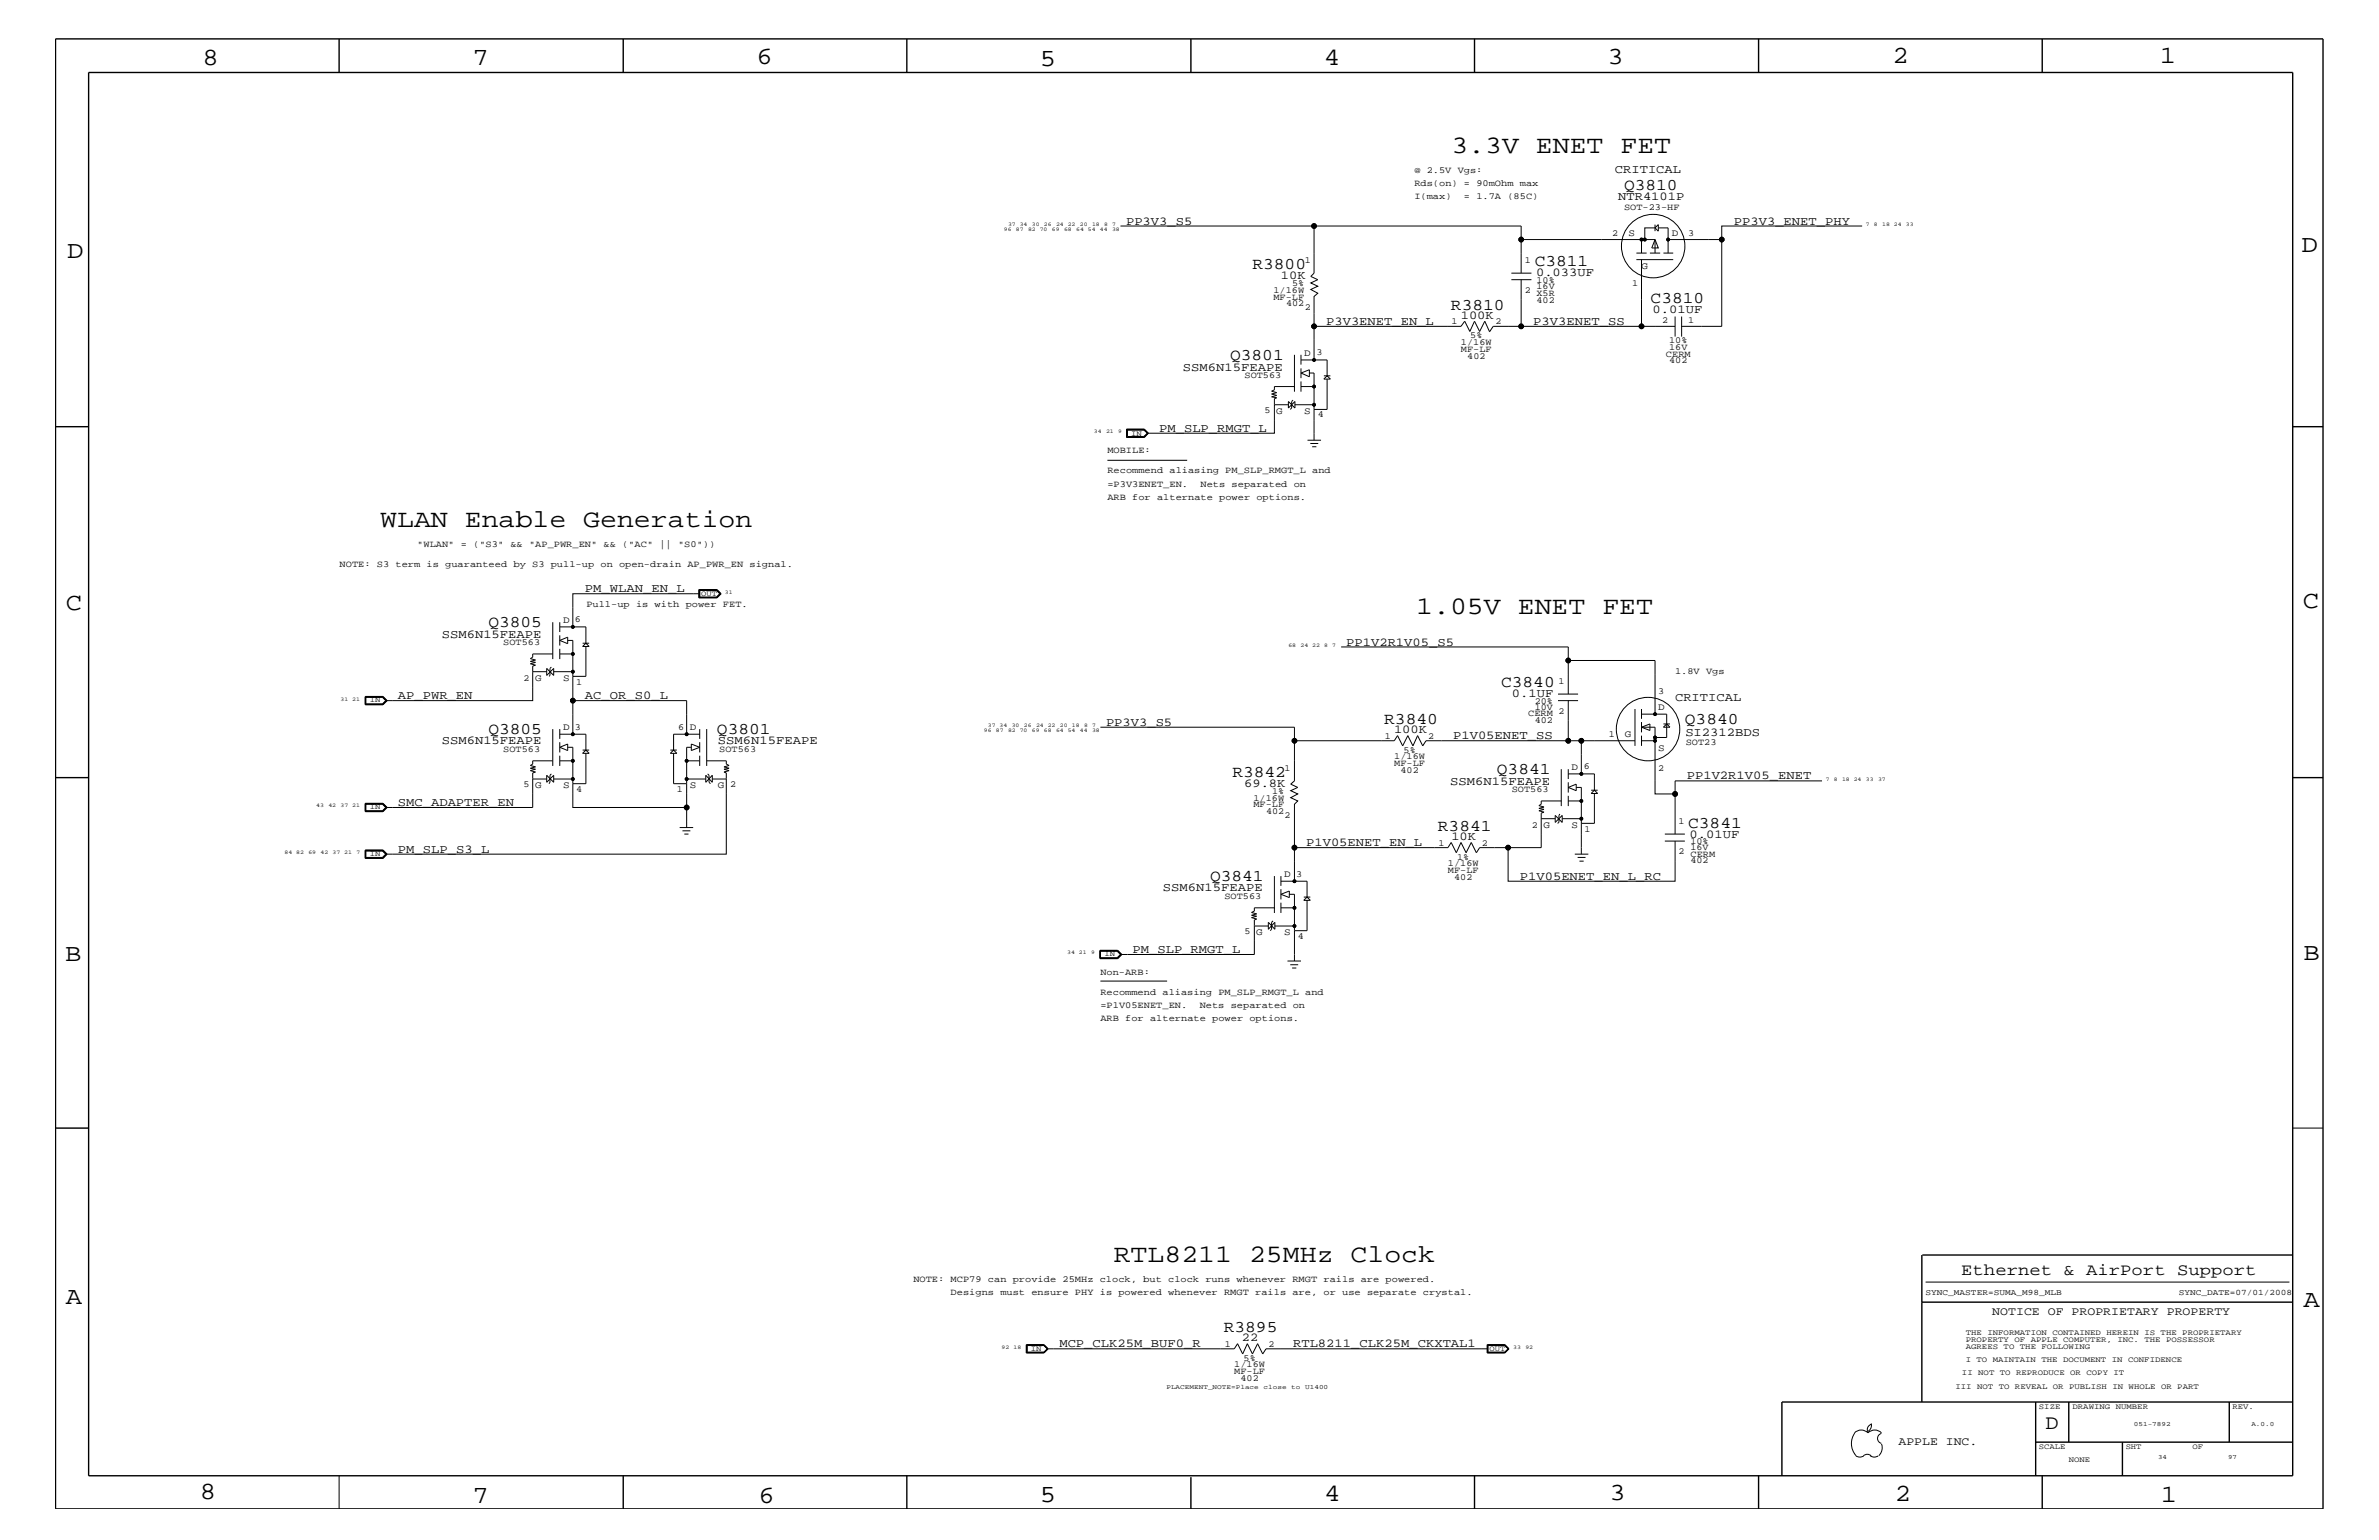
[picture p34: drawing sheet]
<svg xmlns="http://www.w3.org/2000/svg" width="432mm" height="279mm" viewBox="0 0 432 279" stroke-linecap="round" stroke-linejoin="round" font-family="sans-serif">
<defs><g id="words">
<g font-size="4.6">
<text x="263.4" y="27.7">3.3V ENET FET</text>
<text x="69" y="95.6">WLAN Enable Generation</text>
<text x="257" y="111.4">1.05V ENET FET</text>
<text x="202.1" y="229">RTL8211 25MHz Clock</text>
</g>
<g font-size="4.5">
<text x="36.7" y="11.7">8</text>
<text x="85.8" y="11.7">7</text>
<text x="137.3" y="11.5">6</text>
<text x="240.3" y="11.7">4</text>
<text x="291.8" y="11.5">3</text>
<text x="343.5" y="11.5">2</text>
<text x="392" y="11.5">1</text>
<text x="188.7" y="12.1">5</text>
<text x="12.2" y="46.8">D</text>
<text x="417.7" y="45.7">D</text>
<text x="11.9" y="110.6">C</text>
<text x="418" y="110.3">C</text>
<text x="11.9" y="174.3">B</text>
<text x="418.1" y="174.2">B</text>
<text x="11.9" y="236.7">A</text>
<text x="418.1" y="237.1">A</text>
<text x="36.2" y="271.9">8</text>
<text x="85.8" y="272.7">7</text>
<text x="137.7" y="272.7">6</text>
<text x="188.7" y="272.5">5</text>
<text x="240.4" y="272.3">4</text>
<text x="292.1" y="272.2">3</text>
<text x="343.9" y="272.3">2</text>
<text x="392.2" y="272.6">1</text>
</g>
<text font-size="3.7" x="371.3" y="259.3">D</text>
<g font-size="3">
<text x="294.8" y="34.4">Q3810</text>
<text x="227.3" y="48.8">R3800</text>
<text x="278.6" y="48.3">C3811</text>
<text x="263.4" y="56.2">R3810</text>
<text x="299.6" y="55">C3810</text>
<text x="223.3" y="65.3">Q3801</text>
<text x="88.6" y="113.7">Q3805</text>
<text x="272.5" y="124.7">C3840</text>
<text x="251.2" y="131.3">R3840</text>
<text x="305.8" y="131.3">Q3840</text>
<text x="88.6" y="133.2">Q3805</text>
<text x="130.1" y="133.2">Q3801</text>
<text x="223.7" y="140.9">R3842</text>
<text x="271.7" y="140.4">Q3841</text>
<text x="261" y="150.7">R3841</text>
<text x="306.4" y="150.1">C3841</text>
<text x="219.6" y="159.9">Q3841</text>
<text x="356" y="231.3">Ethernet &amp; AirPort Support</text>
<text x="222.1" y="241.7">R3895</text>
</g>
<g font-size="2.2">
<text x="293.1" y="31.4">CRITICAL</text>
<text x="204.4" y="40.8">PP3V3_S5</text>
<text x="293.7" y="36.4">NTR4101P</text>
<text x="314.7" y="40.8">PP3V3_ENET_PHY</text>
<text x="232.5" y="50.7">10K</text>
<text x="278.8" y="50.2">0.033UF</text>
<text x="240.7" y="59">P3V3ENET_EN_L</text>
<text x="265.1" y="57.9">100K</text>
<text x="278.3" y="59">P3V3ENET_SS</text>
<text x="299.9" y="56.8">0.01UF</text>
<text x="214.7" y="67.3">SSM6N15FEAPE</text>
<text x="210.4" y="78.3">PM_SLP_RMGT_L</text>
<text x="106.2" y="107.5">PM_WLAN_EN_L</text>
<text x="80.2" y="115.7">SSM6N15FEAPE</text>
<text x="244.3" y="117.2">PP1V2R1V05_S5</text>
<text x="72.2" y="126.9">AP_PWR_EN</text>
<text x="106.2" y="126.9">AC_OR_S0_L</text>
<text x="200.7" y="131.7">PP3V3_S5</text>
<text x="274.4" y="126.5">0.1UF</text>
<text x="304" y="127.1">CRITICAL</text>
<text x="80.2" y="135.1">SSM6N15FEAPE</text>
<text x="130.3" y="135.1">SSM6N15FEAPE</text>
<text x="253" y="133">100K</text>
<text x="263.7" y="134.1">P1V05ENET_SS</text>
<text x="305.9" y="133.5">SI2312BDS</text>
<text x="225.8" y="142.8">69.8K</text>
<text x="263.2" y="142.4">SSM6N15FEAPE</text>
<text x="306.2" y="141.4">PP1V2R1V05_ENET</text>
<text x="72.2" y="146.2">SMC_ADAPTER_EN</text>
<text x="72.2" y="154.7">PM_SLP_S3_L</text>
<text x="237.1" y="153.5">P1V05ENET_EN_L</text>
<text x="263.4" y="152.4">10K</text>
<text x="306.7" y="152">0.01UF</text>
<text x="211.1" y="161.7">SSM6N15FEAPE</text>
<text x="275.8" y="159.6">P1V05ENET_EN_L_RC</text>
<text x="205.6" y="172.9">PM_SLP_RMGT_L</text>
<text x="192.3" y="244.5">MCP_CLK25M_BUF0_R</text>
<text x="225.4" y="243.4">22</text>
<text x="234.7" y="244.5">RTL8211_CLK25M_CKXTAL1</text>
</g>
<g font-size="2.1">
<text x="361.6" y="238.6">NOTICE OF PROPRIETARY PROPERTY</text>
<text x="344.6" y="262.2">APPLE INC.</text>
</g>
<g font-size="1.8">
<text x="295.6" y="42.9">S</text>
<text x="303.4" y="42.9">D</text>
<text x="297.9" y="48.9">G</text>
<text x="236.7" y="64.5">D</text>
<text x="231.6" y="75.1">G</text>
<text x="236.7" y="75.1">S</text>
<text x="102.2" y="113.1">D</text>
<text x="97.1" y="123.6">G</text>
<text x="102.2" y="123.6">S</text>
<text x="301" y="128.9">D</text>
<text x="102.2" y="132.4">D</text>
<text x="125.2" y="132.4">D</text>
<text x="294.9" y="133.8">G</text>
<text x="301" y="136.2">S</text>
<text x="97.1" y="143">G</text>
<text x="102.2" y="143">S</text>
<text x="125.2" y="143">S</text>
<text x="130.3" y="143">G</text>
<text x="285.2" y="139.7">D</text>
<text x="280.2" y="150.2">G</text>
<text x="285.2" y="150.2">S</text>
<text x="233.1" y="159.1">D</text>
<text x="228" y="169.7">G</text>
<text x="233.1" y="169.7">S</text>
</g>
<g font-size="1.7">
<text x="256.7" y="33.7">Rds(on) = 90mOhm max</text>
<text x="256.7" y="31.4">@ 2.5V Vgs:</text>
<text x="256.7" y="36.2">I(max)</text>
<text x="265.7" y="36.2">= 1.7A (85C)</text>
<text x="294.8" y="38">SOT-23-HF</text>
<text x="236.8" y="47.7">1</text>
<text x="276.8" y="47.7">1</text>
<text x="292.6" y="42.9">2</text>
<text x="306.4" y="42.9">3</text>
<text x="231.1" y="53.2">1/16W</text>
<text x="234.5" y="51.9">5%</text>
<text x="276.8" y="53.2">2</text>
<text x="278.9" y="52.4">16V</text>
<text x="278.9" y="51.3">10%</text>
<text x="278.9" y="53.6">X5R</text>
<text x="296.2" y="51.9">1</text>
<text x="231.1" y="54.4">MF-LF</text>
<text x="233.4" y="55.6">402</text>
<text x="236.8" y="56.2">2</text>
<text x="263.5" y="58.9">1</text>
<text x="271.4" y="58.9">2</text>
<text x="278.9" y="54.9">402</text>
<text x="301.7" y="58.6">2</text>
<text x="306.4" y="58.6">1</text>
<text x="238.9" y="64.5">3</text>
<text x="265.2" y="62.6">1/16W</text>
<text x="265.2" y="63.9">MF-LF</text>
<text x="266.3" y="65.1">402</text>
<text x="266.9" y="61.4">5%</text>
<text x="302.4" y="64.7">CERM</text>
<text x="303" y="63.4">16V</text>
<text x="303" y="62.3">10%</text>
<text x="303" y="65.9">402</text>
<text x="225.9" y="68.5">SOT563</text>
<text x="229.5" y="75">5</text>
<text x="239.2" y="75.7">4</text>
<text x="201" y="82.2">MOBILE:</text>
<text x="201" y="88.3">=P3V3ENET_EN.</text>
<text x="201" y="85.9">Recommend aliasing PM_SLP_RMGT_L and</text>
<text x="217.9" y="88.3">Nets separated on</text>
<text x="201" y="90.7">ARB for alternate power options.</text>
<text x="75.7" y="99.3">&quot;WLAN&quot; = (&quot;S3&quot; &amp;&amp; &quot;AP_PWR_EN&quot; &amp;&amp; (&quot;AC&quot; || &quot;S0&quot;))</text>
<text x="61.6" y="102.9">NOTE: S3 term is guaranteed by S3 pull-up on open-drain AP_PWR_EN signal.</text>
<text x="104.3" y="112.9">6</text>
<text x="106.4" y="110.2">Pull-up is with power FET.</text>
<text x="91.4" y="117">SOT563</text>
<text x="95" y="123.5">2</text>
<text x="104.6" y="124.2">1</text>
<text x="282.9" y="124.1">1</text>
<text x="301" y="125.9">3</text>
<text x="304" y="122.3">1.8V Vgs</text>
<text x="277.4" y="130">CERM</text>
<text x="278.6" y="128.8">10V</text>
<text x="278.6" y="127.7">20%</text>
<text x="278.6" y="131.3">402</text>
<text x="282.9" y="129.6">2</text>
<text x="91.4" y="136.4">SOT563</text>
<text x="104.3" y="132.4">3</text>
<text x="123.1" y="132.4">6</text>
<text x="130.6" y="136.4">SOT563</text>
<text x="251.4" y="134.1">1</text>
<text x="253.1" y="137.8">1/16W</text>
<text x="254.8" y="136.6">5%</text>
<text x="259.2" y="134.1">2</text>
<text x="292" y="133.8">1</text>
<text x="306" y="135.2">SOT23</text>
<text x="95" y="142.9">5</text>
<text x="104.6" y="143.6">4</text>
<text x="122.9" y="143.6">1</text>
<text x="132.5" y="142.9">2</text>
<text x="233.2" y="139.8">1</text>
<text x="253.1" y="139">MF-LF</text>
<text x="254.2" y="140.2">402</text>
<text x="274.4" y="143.7">SOT563</text>
<text x="287.4" y="139.6">6</text>
<text x="301" y="139.8">2</text>
<text x="227.5" y="145.3">1/16W</text>
<text x="227.5" y="146.5">MF-LF</text>
<text x="229.8" y="147.7">402</text>
<text x="230.9" y="144">1%</text>
<text x="233.2" y="148.4">2</text>
<text x="304.6" y="149.5">1</text>
<text x="261.1" y="153.4">1</text>
<text x="264.5" y="156">1%</text>
<text x="269" y="153.4">2</text>
<text x="278" y="150.1">2</text>
<text x="287.6" y="150.9">1</text>
<text x="304.6" y="155">2</text>
<text x="306.8" y="154.3">16V</text>
<text x="306.8" y="153.2">10%</text>
<text x="306.8" y="155.5">CERM</text>
<text x="235.3" y="159">3</text>
<text x="262.8" y="157.2">1/16W</text>
<text x="262.8" y="158.4">MF-LF</text>
<text x="263.9" y="159.6">402</text>
<text x="306.8" y="156.7">402</text>
<text x="222.2" y="163.1">SOT563</text>
<text x="225.9" y="169.5">5</text>
<text x="235.5" y="170.3">4</text>
<text x="199.7" y="176.8">Non-ARB:</text>
<text x="199.7" y="185.3">ARB for alternate power options.</text>
<text x="199.7" y="180.5">Recommend aliasing PM_SLP_RMGT_L and</text>
<text x="199.7" y="182.9">=P1V05ENET_EN.</text>
<text x="217.8" y="182.9">Nets separated on</text>
<text x="165.8" y="232.6">NOTE: MCP79 can provide 25MHz clock, but clock runs whenever RMGT rails are powered.</text>
<text x="172.5" y="235">Designs must ensure PHY is powered whenever RMGT rails are, or use separate crystal.</text>
<text x="222.3" y="244.4">1</text>
<text x="230.2" y="244.4">2</text>
<text x="224" y="248.1">1/16W</text>
<text x="224" y="249.3">MF-LF</text>
<text x="225.2" y="250.6">402</text>
<text x="225.7" y="246.9">5%</text>
</g>
<g font-size="1.5">
<text x="349.5" y="235">SYNC_MASTER=SUMA_M98_MLB</text>
<text x="395.5" y="235">SYNC_DATE=07/01/2008</text>
</g>
<g font-size="1.4">
<text x="205.3" y="79">IN</text>
<text x="127.3" y="108.1">OUT</text>
<text x="67.1" y="127.5">IN</text>
<text x="67.1" y="146.8">IN</text>
<text x="67.1" y="155.4">IN</text>
<text x="200.5" y="173.5">IN</text>
<text x="187.1" y="245.1">IN</text>
<text x="270.3" y="245.1">OUT</text>
<text x="356.8" y="242.3">THE INFORMATION CONTAINED HEREIN IS THE PROPRIETARY</text>
<text x="356.8" y="243.5">PROPERTY OF APPLE COMPUTER, INC. THE POSSESSOR</text>
<text x="356.8" y="244.7">AGREES TO THE FOLLOWING</text>
<text x="354.9" y="252">III NOT TO REVEAL OR PUBLISH IN WHOLE OR PART</text>
<text x="356.1" y="249.5">II NOT TO REPRODUCE OR COPY IT</text>
<text x="356.8" y="247.1">I TO MAINTAIN THE DOCUMENT IN CONFIDENCE</text>
<text x="370.1" y="255.6">SIZE</text>
<text x="376.2" y="255.6">DRAWING NUMBER</text>
<text x="405.2" y="255.6">REV.</text>
<text x="370.1" y="262.9">SCALE</text>
<text x="385.8" y="262.9">SHT</text>
<text x="397.9" y="262.9">OF</text>
<text x="375.5" y="265.3">NONE</text>
</g>
<g font-size="1.2">
<text x="211.7" y="252">PLACEMENT_NOTE=Place</text>
<text x="229.3" y="252">close</text>
<text x="234.4" y="252">to</text>
<text x="236.9" y="252">U1400</text>
<text x="387.3" y="258.7">051-7892</text>
<text x="408.6" y="258.7">A.0.0</text>
<text x="391.7" y="264.7">34</text>
<text x="404.4" y="264.7">97</text>
</g>
<g font-size="1">
<text x="182.2" y="41.9">96</text>
<text x="183" y="41">37 34</text>
<text x="184.4" y="41.9">87</text>
<text x="186.6" y="41.9">82 70</text>
<text x="187.3" y="41">30</text>
<text x="189.5" y="41">26</text>
<text x="190.9" y="41.9">69</text>
<text x="191.7" y="41">24 22</text>
<text x="193.1" y="41.9">68</text>
<text x="195.3" y="41.9">64 54</text>
<text x="196" y="41">20</text>
<text x="198.2" y="41">18</text>
<text x="199.6" y="41.9">44</text>
<text x="200.4" y="41">8</text>
<text x="201.8" y="41">7</text>
<text x="201.8" y="41.9">38</text>
<text x="338.7" y="41">7</text>
<text x="340.1" y="41">8</text>
<text x="341.6" y="41">18 24</text>
<text x="345.9" y="41">33</text>
<text x="198.5" y="78.6">34</text>
<text x="200.7" y="78.6">21</text>
<text x="202.9" y="78.6">9</text>
<text x="131.6" y="107.7">31</text>
<text x="233.8" y="117.4">68</text>
<text x="236.1" y="117.4">24 22</text>
<text x="240.4" y="117.4">8</text>
<text x="241.8" y="117.4">7</text>
<text x="61.8" y="127.1">31 21</text>
<text x="179.3" y="131.9">37 34</text>
<text x="183.6" y="131.9">30</text>
<text x="185.8" y="131.9">26</text>
<text x="188" y="131.9">24 22</text>
<text x="192.4" y="131.9">20</text>
<text x="194.6" y="131.9">18</text>
<text x="196.8" y="131.9">8</text>
<text x="198.2" y="131.9">7</text>
<text x="178.6" y="132.9">96</text>
<text x="180.8" y="132.9">87</text>
<text x="183" y="132.9">82 70</text>
<text x="187.3" y="132.9">69</text>
<text x="189.5" y="132.9">68</text>
<text x="191.7" y="132.9">64 54</text>
<text x="196" y="132.9">44</text>
<text x="198.2" y="132.9">38</text>
<text x="331.4" y="141.7">7</text>
<text x="332.8" y="141.7">8</text>
<text x="334.3" y="141.7">18 24</text>
<text x="338.7" y="141.7">33</text>
<text x="340.9" y="141.7">37</text>
<text x="57.4" y="146.5">43</text>
<text x="59.6" y="146.5">42</text>
<text x="61.8" y="146.5">37 21</text>
<text x="51.6" y="155">84 82</text>
<text x="56" y="155">69</text>
<text x="58.2" y="155">42</text>
<text x="60.4" y="155">37 21</text>
<text x="64.7" y="155">7</text>
<text x="193.7" y="173.2">34 21</text>
<text x="198" y="173.2">9</text>
<text x="181.8" y="244.7">92</text>
<text x="184" y="244.7">18</text>
<text x="274.7" y="244.7">33</text>
<text x="276.9" y="244.7">92</text>
</g>
</g></defs>
<g fill="none" stroke="#000" stroke-width=".18">
<path d="M203.4 41h72.7v2.5h24.3M238.5 41v8.6l-.6 .6 1.3 .5-1.3 .6 1.3 .6-1.3 .6 1.3 .7-.7 .6v5.4h26.7l.7-.9 .9 1.8 .8-1.8 1 1.8 .9-1.8 .8 1.8M238.5 59.2v6.1M274.3 50.7h3.7M274.3 49.6h3.7M276.1 43.5v6.1M276.1 50.7v8.5M297 45.9h1.9M297 47.1h6.7M297.9 47.1v12.1h6.1M297.9 43.5v2.4M297.9 59.2h-26.9l-.7 1"/>
<path d="M299.5 45.9h1.8M300.4 41.3l.6-.5v1.1l-.6-.6h-1.9v2.2M300.4 43.5l.6 1.5h-1.2zM300.4 40.8v1.1M300.4 43.5v2.4M301 41.3h1.8v4.6M301.9 45.9h1.8M304 57.4v3.7M305.2 57.4v3.7M312.5 43.5v15.7h-7.3M338 41h-25.5v2.5h-9.7M204.5 77.8h3.2l.7 .8-.7 .8h-3.2z"/>
<path d="M204.5 77.9h3.2l.7 .7-.7 .8M204.6 78h3.1l.6 .6-.6 .7h-3.1zM204.6 78v1.2h3l.7-.6M207.6 78l.7 .6M231.3 73.4h2.5M233.8 72.8v1.2l1.2-1.2v1.2zM234.7 72.6l-.3 .2v1.2l-.2 .3M235 70.1h-3.7v.6l-.5 .3 .9 .2-.9 .3 .9 .2-.9 .3 .9 .2-.4 .1v6.3h-23M235 64.4v6.7M235 73.4h3.5M236.1 65.3h4.8v2.9M236.1 64.4v1.8"/>
<path d="M236.1 66.8v1.8M236.1 69.2v1.9M236.1 70.1h2.4M236.1 67.7l1.6-.6v1.3zM237.3 79.9h2.5M237.7 67.7h.8v12.2M240.3 68.2h1.2M240.9 68.2l.6 .6h-1.2zM240.9 68.8v5.5h-2.4M201 83.5h14.5M237.8 80.5h1.5M238.2 81.1h.7"/>
<path d="M100.3 118.6h-3.6v.6l-.4 .3 .9 .2-.9 .3 .9 .2-.9 .2 .9 .3-.5 .1v6.3h-26.7M100.3 112.9v6.7M101.6 113.7h4.7v3M101.6 112.9v1.8M101.6 115.3v1.8M101.6 117.7v1.9M101.6 116.2l1.4-.6v1.2zM101.6 118.6h2.4M103 116.2h1v10.9M105.7 116.7h1.2M106.3 116.7l.6 .6h-1.2zM106.3 117.3v5.4h-2.3"/>
<path d="M126.8 107h3.3l.8 .7-.8 .8h-3.3zM126.9 107h3.2l.7 .7-.7 .7h-3.2zM127 107.7h-23v6M127 107.1h3l.6 .6-.6 .6h-3M127 107v1.4M130 107l.7 .7-.7 .7M243.4 117.4h41.2v2.4M66.3 126.4h3.2l.8 .7-.8 .8h-3.2zM66.3 126.4h3.2l.7 .7-.7 .7h-3.2M66.4 126.4v1.4M66.4 126.5h3l.6 .6M69.4 126.4l.7 .7-.7 .7"/>
<path d="M70 127.1l-.6 .6h-3M96.7 121.9h2.5M99.2 121.3v1.2l1.3-1.2v1.2zM100.1 121l-.3 .3v1.2l-.1 .2M100.3 138h-3.6v.6l-.4 .3 .9 .2-.9 .3 .9 .2-.9 .2 .9 .3-.5 .1v6.3h-26.7M100.3 132.3v6.7M100.5 121.9h3.5M101.6 133.2h4.7v2.9M101.6 132.3v1.8M101.6 134.6v1.9M101.6 137.1v1.9M101.6 138h2.4"/>
<path d="M101.6 135.6l1.4-.6v1.2zM103 135.6h1v10.9h20.6v-10.9h.9M104 133.2v-6.1h20.6v6.1M105.7 136.7l.6-.6 .6 .6zM105.7 136.1h1.2M106.3 136.7v5.5h-2.3M121.7 136.7l.6-.6 .6 .6zM121.7 136.1h1.2M122.3 136.7v5.5h2.3M124.6 138h2.4M125.5 135l1.5 .6-1.5 .6zM127 132.3v1.8"/>
<path d="M127 134.6v1.9M127 137.1v1.9M127 133.2h-4.7v2.9M128.3 138h3.5v.6l.5 .3-.9 .2 .9 .3-.9 .2 .9 .2-.9 .3 .4 .1v14.8h-61.8M128.3 132.3v6.7M199.7 131.9h35.3v9.8l-.7 .6 1.2 .6-1.2 .6 1.2 .5-1.2 .7 1.2 .6-.5 .6v7.9h27.8l.6-.9 .9 1.8 .9-1.8 .9 1.8 .9-1.8 1 1.8 .6-.9h5.1v6.1h30.3v-7.3M282.8 127.1h3.6M282.8 125.9h3.6M283.4 139.6v6.6M284.6 125.9v-6.1h15.8v9.8M284.6 127.1v7.3h-25.8l-.6 .9-.9-1.8-.8 1.8-1-1.8-.9 1.8-.9-1.8-.6 .9h-18.1M284.6 139.6v1.7"/>
<path d="M284.6 134.4h12.2M287 134.4v6M296.8 128.6v6.7M297.9 131.9h2.5v12.1h3.6v7.3M297.9 128.6v1.8M297.9 131v1.9M297.9 133.5v1.8M297.9 131.9l1.6-.6v1.2zM297.9 129.6h4.6v4.2h-2.1M297.9 134.4h2.5M301.9 131.9l.6-.6 .6 .6zM301.9 131.3h1.2"/>
<path d="M66.3 145.7h3.2l.8 .8-.8 .8h-3.2zM66.3 154.2h3.2l.8 .8-.8 .7h-3.2zM66.3 145.8h3.2l.7 .7-.7 .7h-3.2M66.3 154.3h3.2l.7 .7-.7 .7M66.4 145.8v1.4M66.4 154.4h3l.7 .6-.7 .6h-3zM66.4 145.9h3l.6 .6M69.4 145.8l.7 .7-.7 .7M69.4 154.4l.6 .6M70 155l-.6 .6h-3M70 146.5l-.6 .6h-3M96.7 141.3h2.5"/>
<path d="M99.2 140.7v1.2l1.3-1.2v1.2zM100.1 140.4l-.3 .3v1.2l-.1 .3M100.5 141.3h3.5M123.4 150.1h2.4M123.9 150.7h1.4M124.2 151.3h.8M124.6 141.3h3.5M124.6 146.5v3.6M128.1 140.7v1.2l1.2-1.2v1.2zM128.4 140.4l.3 .3v1.2l.2 .3M129.3 141.3h2.5M231.3 158.9v6.7"/>
<path d="M232.5 159.9h4.7v2.9M232.5 158.9v1.8M235 153.8v6.1M279.7 148.5h2.6M282.3 147.9v1.3l1.2-1.3v1.3zM283.1 147.7l-.1 .2v1.3l-.3 .2M283.4 145.3h-3.7v.6l-.4 .3 .9 .2-.9 .3 .9 .1-.9 .3 .9 .2-.5 .2v6.3h-6M283.5 148.5h3.5M284.6 141.9v1.9M284.6 144.4v1.8M284.6 140.4h4.8v3M284.6 145.3h2.4"/>
<path d="M284.6 142.9l1.5-.6v1.2zM285.8 155h2.5M286.1 142.9h.9v12.1M286.3 155.6h1.5M286.7 156.2h.7M288.8 144l.6-.6 .6 .6zM288.8 143.4h1.2M289.4 144v5.4h-2.4M302.2 152.6h3.6M302.2 151.3h3.6M330.7 141.7h-26.7v2.3M199.6 172.4h3.3l.7 .8-.7 .7h-3.3z"/>
<path d="M199.6 172.5h3.3l.6 .7-.6 .6h-3.3M199.7 172.5v1.3M199.7 172.6h3.1l.6 .6M199.7 178h12.1M202.8 172.5l.7 .7-.7 .6M203.4 173.2l-.6 .6h-3.1M227.7 168h2.5M230.2 167.3v1.3l1.2-1.3v1.3zM231.1 167.1l-.3 .2v1.3l-.3 .3M231.3 164.7h-3.6v.6l-.5 .3 .9 .2-.9 .3 .9 .1-.9 .3 .9 .2-.4 .2v6.3h-24.3M231.4 168h3.6M232.5 161.3v1.9"/>
<path d="M232.5 163.8v1.8M232.5 164.7h2.5M232.5 162.2l1.5-.5v1.1zM233.7 174.4h2.4M234 162.2h1v12.2M234.2 175h1.4M234.5 175.6h.8M236.6 163.4l.6-.6 .6 .6zM236.6 162.8h1.2M237.2 163.4v5.5h-2.2M416.1 204.7h5.5M349.5 232.6h66"/>
<path d="M186.3 244h3.2l.7 .7-.7 .8h-3.2zM186.4 244h3.1l.7 .7-.7 .7h-3.1zM186.4 244.1h3.1l.6 .6-.6 .6h-3.1zM190.1 244.7h33.9l.6-.9 1 1.8 .8-1.8 .9 1.8 1-1.8 .9 1.8 .6-.9h40.3M269.9 244h3.2l.8 .7-.8 .8h-3.2zM270 244h3.1l.7 .7-.7 .7h-3.1zM270.1 244.1h3l.6 .6-.6 .6h-3zM336.6 260a1.69 1.69 0 0 1 2.4 0 1.72 1.72 0 0 1 2.5 0M339.6 258.3l.1 .1a1.27 1.27 0 0 1-.7 1.3M339.6 258.4a.99 .99 0 0 0-.6 1.4M61.6 267.7v6.1M336.6 260a3.3 3.3 0 0 0 .3 4.1"/>
<path d="M336.9 264.1l.7 .3 .7-.3M338.2 264.1l.7-.3 .7 .3M339.5 264.1l.7 .3 .7-.3M341.5 260.1a.93 .93 0 0 0-.7 .9 .93 .93 0 0 0 .7 .9M341.5 262l.1 .7a1.99 1.99 0 0 1-.6 1.4"/>
<circle cx="238.5" cy="59.2" r=".42"/>
<circle cx="238.5" cy="41" r=".42"/>
<circle cx="276.1" cy="43.5" r=".42"/>
<circle cx="276.1" cy="59.2" r=".42"/>
<circle cx="297.9" cy="59.2" r=".42"/>
<circle cx="297.9" cy="43.5" r=".25"/>
<circle cx="298.5" cy="43.5" r=".25"/>
<circle cx="300.1" cy="44.6" r="5.8"/>
<circle cx="302.8" cy="43.5" r=".25"/>
<circle cx="312.5" cy="43.5" r=".42"/>
<circle cx="238.5" cy="70.1" r=".25"/>
<circle cx="238.5" cy="73.4" r=".25"/>
<circle cx="238.5" cy="65.3" r=".25"/>
<circle cx="104" cy="113.7" r=".25"/>
<circle cx="104" cy="118.6" r=".25"/>
<circle cx="284.6" cy="119.8" r=".42"/>
<circle cx="104" cy="127.1" r=".42"/>
<circle cx="104" cy="133.2" r=".25"/>
<circle cx="104" cy="138" r=".25"/>
<circle cx="104" cy="121.9" r=".25"/>
<circle cx="124.6" cy="133.2" r=".25"/>
<circle cx="124.6" cy="138" r=".25"/>
<circle cx="234.9" cy="134.4" r=".42"/>
<circle cx="284.6" cy="134.4" r=".42"/>
<circle cx="287" cy="134.4" r=".42"/>
<circle cx="299.1" cy="132.3" r="5.8"/>
<circle cx="300.4" cy="134.4" r=".25"/>
<circle cx="300.4" cy="133.8" r=".25"/>
<circle cx="300.4" cy="129.6" r=".25"/>
<circle cx="104" cy="141.3" r=".25"/>
<circle cx="124.6" cy="146.5" r=".42"/>
<circle cx="124.6" cy="141.3" r=".25"/>
<circle cx="234.9" cy="153.8" r=".42"/>
<circle cx="234.9" cy="159.9" r=".25"/>
<circle cx="273.7" cy="153.8" r=".42"/>
<circle cx="287" cy="148.5" r=".25"/>
<circle cx="287" cy="145.3" r=".25"/>
<circle cx="287" cy="140.4" r=".25"/>
<circle cx="304" cy="144" r=".42"/>
<circle cx="234.9" cy="168" r=".25"/>
<circle cx="234.9" cy="164.7" r=".25"/>
</g>
<g fill="#000">
<circle cx="238.5" cy="59.2" r=".42"/>
<circle cx="238.5" cy="41" r=".42"/>
<circle cx="276.1" cy="43.5" r=".42"/>
<circle cx="276.1" cy="59.2" r=".42"/>
<circle cx="297.9" cy="59.2" r=".42"/>
<circle cx="297.9" cy="43.5" r=".25"/>
<circle cx="298.5" cy="43.5" r=".25"/>
<circle cx="302.8" cy="43.5" r=".25"/>
<circle cx="312.5" cy="43.5" r=".42"/>
<circle cx="238.5" cy="70.1" r=".25"/>
<circle cx="238.5" cy="73.4" r=".25"/>
<circle cx="238.5" cy="65.3" r=".25"/>
<circle cx="104" cy="113.7" r=".25"/>
<circle cx="104" cy="118.6" r=".25"/>
<circle cx="284.6" cy="119.8" r=".42"/>
<circle cx="104" cy="127.1" r=".42"/>
<circle cx="104" cy="133.2" r=".25"/>
<circle cx="104" cy="138" r=".25"/>
<circle cx="104" cy="121.9" r=".25"/>
<circle cx="124.6" cy="133.2" r=".25"/>
<circle cx="124.6" cy="138" r=".25"/>
<circle cx="234.9" cy="134.4" r=".42"/>
<circle cx="284.6" cy="134.4" r=".42"/>
<circle cx="287" cy="134.4" r=".42"/>
<circle cx="300.4" cy="134.4" r=".25"/>
<circle cx="300.4" cy="133.8" r=".25"/>
<circle cx="300.4" cy="129.6" r=".25"/>
<circle cx="104" cy="141.3" r=".25"/>
<circle cx="124.6" cy="146.5" r=".42"/>
<circle cx="124.6" cy="141.3" r=".25"/>
<circle cx="234.9" cy="153.8" r=".42"/>
<circle cx="234.9" cy="159.9" r=".25"/>
<circle cx="273.7" cy="153.8" r=".42"/>
<circle cx="287" cy="148.5" r=".25"/>
<circle cx="287" cy="145.3" r=".25"/>
<circle cx="287" cy="140.4" r=".25"/>
<circle cx="304" cy="144" r=".42"/>
<circle cx="234.9" cy="168" r=".25"/>
<circle cx="234.9" cy="164.7" r=".25"/>
</g>
<g fill="none" stroke="#000" stroke-width=".25">
<path d="M10.1 7.1h411.5v266.7h-411.5zM16.1 13.2h400v254.5h-400zM61.6 7.1v6.1M113.1 7.1v6.1M164.6 7.1v6.1M216.2 7.1v6.1M267.6 7.1v6.1M319.2 7.1v6.1M370.7 7.1v6.1M10.1 77.4h6M416.1 77.4h5.5M10.1 141.1h6"/>
<path d="M416.1 141.1h5.5M10.1 204.7h6M348.8 236.2h67.3M348.8 227.7v26.7M348.9 227.7h67.2M369.5 254.4v13.3M375.5 254.4v7.2M404.6 254.4v7.2M416.1 254.4h-92.7v13.3M113.1 267.7v6.1M164.6 267.7v6.1M216.2 268v5.8"/>
<path d="M267.6 267.7v6.1M319.2 267.7v6.1M369.5 261.6h46.6M370.7 267.7v6.1M385.2 261.6v6.1"/>
</g>
<use href="#words"/>
</svg>
